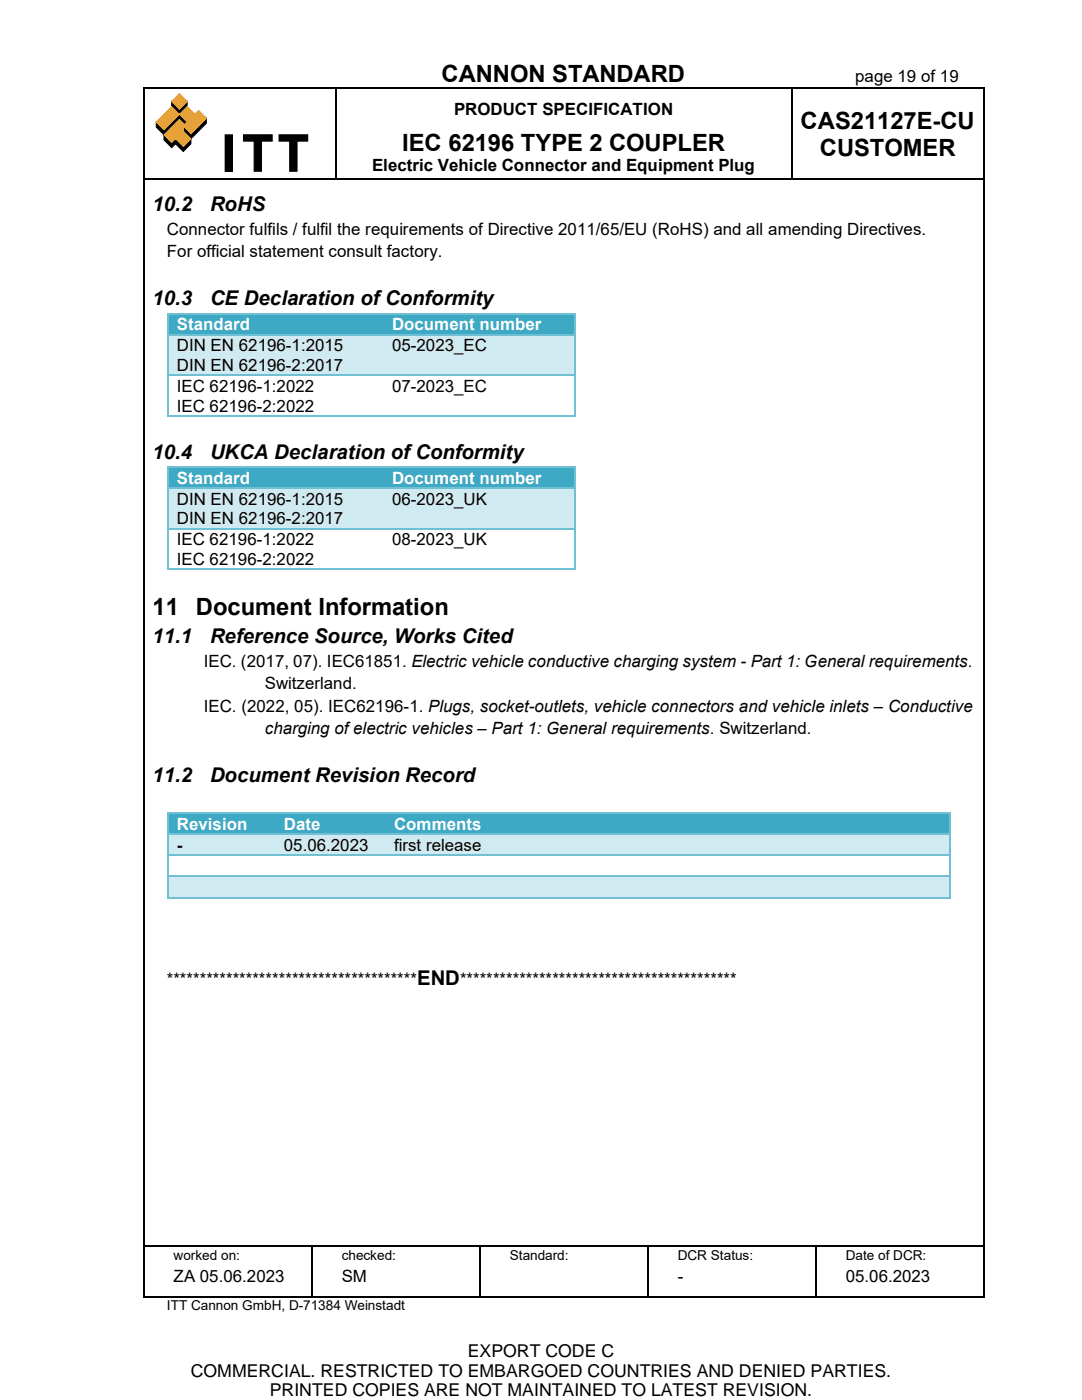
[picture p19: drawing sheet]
<svg xmlns="http://www.w3.org/2000/svg" width="216mm" height="279mm" viewBox="0 0 216 279" stroke-linecap="round" stroke-linejoin="round" font-family="sans-serif">
<defs><g id="words">
<g font-size="4.7">
<text x="88.1" y="16.4">CANNON STANDARD</text>
<text x="159.8" y="25.7">CAS21127E-CU</text>
<text x="80.3" y="30">IEC 62196 TYPE 2 COUPLER</text>
<text x="163.6" y="31.1">CUSTOMER</text>
<text x="30.4" y="122.7">11</text>
<text x="39.1" y="122.7">Document Information</text>
</g>
<g font-size="4.1">
<text x="30.4" y="42.1">10.2</text>
<text x="41.9" y="42.1">RoHS</text>
<text x="30.4" y="60.9">10.3</text>
<text x="41.9" y="60.9">CE Declaration of Conformity</text>
<text x="30.4" y="91.5">10.4</text>
<text x="41.9" y="91.5">UKCA Declaration of Conformity</text>
<text x="30.4" y="128.4">11.1</text>
<text x="41.9" y="128.4">Reference Source, Works Cited</text>
<text x="30.4" y="156">11.2</text>
<text x="41.9" y="156">Document Revision Record</text>
<text x="83.2" y="196.5">END</text>
</g>
<g font-size="3.5">
<text x="38.1" y="274.7">COMMERCIAL. RESTRICTED TO EMBARGOED COUNTRIES AND DENIED PARTIES.</text>
<text x="93.3" y="270.8">EXPORT CODE C</text>
<text x="53.8" y="278.7">PRINTED COPIES ARE NOT MAINTAINED TO LATEST REVISION.</text>
</g>
<g font-size="3.4">
<text x="170.7" y="16.4">page 19 of 19</text>
<text x="90.6" y="22.9">PRODUCT SPECIFICATION</text>
<text x="74.3" y="34.2">Electric Vehicle Connector and Equipment Plug</text>
<text x="33.3" y="46.8">Connector fulfils / fulfil the requirements of Directive 2011/65/EU (RoHS) and all amending Directives.</text>
<text x="33.3" y="51.3">For official statement consult factory.</text>
<text x="35.3" y="70.1">DIN EN 62196-1:2015</text>
<text x="78.2" y="70.1">05-2023_EC</text>
<text x="35.3" y="74">DIN EN 62196-2:2017</text>
<text x="35.3" y="78.2">IEC 62196-1:2022</text>
<text x="35.3" y="82.1">IEC 62196-2:2022</text>
<text x="78.2" y="78.2">07-2023_EC</text>
<text x="35.3" y="100.7">DIN EN 62196-1:2015</text>
<text x="78.2" y="100.7">06-2023_UK</text>
<text x="35.3" y="104.6">DIN EN 62196-2:2017</text>
<text x="35.3" y="108.9">IEC 62196-1:2022</text>
<text x="35.3" y="112.7">IEC 62196-2:2022</text>
<text x="78.2" y="108.9">08-2023_UK</text>
<text x="40.7" y="133.1">IEC. (2017, 07). IEC61851. Electric vehicle conductive charging system - Part 1: General requirements.</text>
<text x="52.9" y="137.5">Switzerland.</text>
<text x="40.7" y="142">IEC. (2022, 05). IEC62196-1. Plugs, socket-outlets, vehicle connectors and vehicle inlets – Conductive</text>
<text x="52.9" y="146.5">charging of electric vehicles – Part 1: General requirements. Switzerland.</text>
<text x="35.3" y="169.8">-</text>
<text x="56.7" y="169.8">05.06.2023</text>
<text x="78.6" y="169.8">first release</text>
<text x="33.3" y="196.5">**************************************</text>
<text x="91.8" y="196.5">******************************************</text>
<text x="34.6" y="255.8">ZA 05.06.2023</text>
<text x="68.2" y="255.8">SM</text>
<text x="135.2" y="255.8">-</text>
<text x="168.8" y="255.8">05.06.2023</text>
</g>
<g font-size="3.4" fill="#fff">
<text x="35.3" y="65.9">Standard</text>
<text x="78.2" y="65.9">Document number</text>
<text x="35.3" y="96.5">Standard</text>
<text x="78.2" y="96.5">Document number</text>
<text x="35.3" y="165.6">Revision</text>
<text x="56.7" y="165.6">Date</text>
<text x="78.6" y="165.6">Comments</text>
</g>
<g font-size="2.7">
<text x="34.6" y="251.4">worked on:</text>
<text x="68.2" y="251.4">checked:</text>
<text x="101.7" y="251.4">Standard:</text>
<text x="135.2" y="251.4">DCR Status:</text>
<text x="168.8" y="251.4">Date of DCR:</text>
<text x="33.3" y="261.5">ITT Cannon GmbH, D-71384 Weinstadt</text>
</g>
</g></defs>
<g fill="#000">
<path d="M28.5 17.4h.3v.3h-.3zM66.8 17.4h.3v.3h-.3zM157.9 17.4h.2v.3h-.2zM196.2 17.4h.3v.3h-.3zM28.5 35.7h.3v.2h-.3zM31.2 24.4l1.5 1.5 3.1-3.1 1.5 1.6-.5 .5-1-1.1-3.1 3.1-1.5-1.5zM34.3 20.3l1.5 1.5 1.5-1.5v1l-1.5 1.5-1.5-1.5zM32.7 26.9l1.6 1.6 .7-.8 1.6 1.5 1.5-1.5v1l-1.5 1.5-1.6-1.5-.7 .8-1.6-1.6zM36.6 25.1l1.5 1.6 3.1-3.1v1l-3.1 3.1-1.5-1.6zM66.8 35.7h.3v.2h-.3zM157.9 35.7h.2v.2h-.2zM196.2 35.7h.3v.2h-.3z"/>
<path d="M28.5 248.6h.3v.2h-.3zM28.5 258.7h.3v.3h-.3zM62.1 248.6h.2v.2h-.2zM62.1 258.7h.2v.3h-.2zM95.6 248.6h.3v.2h-.3zM95.6 258.7h.3v.3h-.3zM129.2 248.6h.2v.2h-.2zM129.2 258.7h.2v.3h-.2zM162.7 248.6h.2v.2h-.2zM162.7 258.7h.2v.3h-.2zM196.2 248.6h.3v.2h-.3zM196.2 258.7h.3v.3h-.3z"/>
</g>
<g fill="none" stroke="#000" stroke-width=".24">
<path d="M28.6 17.7v18M28.8 17.6h38M67 17.7v18M67.1 17.6h90.8M158 17.7v18M158.1 17.6h38.1M196.3 17.7v18M28.6 35.9v212.7M28.8 35.8h38M67.1 35.8h90.8M158.1 35.8h38.1M196.3 35.9v212.7"/>
<path d="M28.6 248.8v9.9M28.8 248.7h33.3M28.8 258.9h33.3M62.2 248.8v9.9M62.3 248.7h33.3M62.3 258.9h33.3M95.7 248.8v9.9M95.9 248.7h33.3M95.9 258.9h33.3M129.3 248.8v9.9M129.4 248.7h33.3M129.4 258.9h33.3"/>
<path d="M162.8 248.8v9.9M162.9 248.7h33.3M162.9 258.9h33.3M196.3 248.8v9.9"/>
</g>
<path d="M31.2 24.4l1.5 1.5 3.1-3.1 1.5 1.6-.5 .5-1-1.1-3.1 3.1-1.5-1.5zM32.7 26.9l1.6 1.6 .7-.8 1.6 1.5 1.5-1.5v1l-1.5 1.5-1.6-1.5-.7 .8-1.6-1.6zM34.3 20.3l1.5 1.5 1.5-1.5v1l-1.5 1.5-1.5-1.5zM36.6 25.1l1.5 1.6 3.1-3.1v1l-3.1 3.1-1.5-1.6z" fill="none" stroke="#000" stroke-width=".2"/>
<path d="M37.3 21.3l1.6 1.5 .7-.8 1.6 1.6-3.1 3.1-1.5-1.6v1l1.5 1.6-1.5 1.5-1.6-1.5-.7 .8-1.6-1.6 3.1-3.1 1 1.1 .5-.5-1.5-1.6z" fill="#f9a21b"/>
<path d="M37.3 21.3l1.6 1.5 .7-.8 1.6 1.6-3.1 3.1-1.5-1.6v1l1.5 1.6-1.5 1.5-1.6-1.5-.7 .8-1.6-1.6 3.1-3.1 1 1.1 .5-.5-1.5-1.6z" fill="none" stroke="#f9a21b" stroke-width=".2"/>
<path d="M34.3 21.3l1.5 1.5-3.1 3.1-1.5-1.5z" fill="#f9a21b"/>
<path d="M34.3 21.3l1.5 1.5-3.1 3.1-1.5-1.5z" fill="none" stroke="#f9a21b" stroke-width=".2"/>
<path d="M35.8 18.7l1.5 1.6-1.5 1.5-1.5-1.5z" fill="#f9a21b"/>
<path d="M35.8 18.7l1.5 1.6-1.5 1.5-1.5-1.5z" fill="none" stroke="#f9a21b" stroke-width=".2"/>
<path d="M44.9 26.9h1.5v7.3h-1.5zM48.6 26.9h5.7v1.3h-2.1v6h-1.5v-6h-2.1zM55.7 26.9h5.7v1.3h-2.1v6h-1.5v-6h-2.1z" fill="#000"/>
<path d="M44.9 26.9h1.5v7.3h-1.5zM48.6 26.9h5.7v1.3h-2.1v6h-1.5v-6h-2.1zM55.7 26.9h5.7v1.3h-2.1v6h-1.5v-6h-2.1z" fill="none" stroke="#000" stroke-width=".2"/>
<g fill="#3da9c4">
<path d="M33.6 62.8h42.8v3.9h-42.8z" fill-rule="evenodd"/>
<path d="M76.4 62.8h38.2v3.9h-38.2z" fill-rule="evenodd"/>
</g>
<g fill="#3da9c4">
<path d="M35.3 62.8h39.3v3.9h-39.3z"/>
<path d="M78.2 62.8h34.7v3.9h-34.7z"/>
</g>
<path d="M33.4 62.4h.3v.4h-.3z" fill="#71bfd3"/>
<path d="M33.7 62.6h42.7" fill="none" stroke="#71bfd3" stroke-width=".32"/>
<path d="M76.4 62.4h.3v.4h-.3z" fill="#71bfd3"/>
<path d="M76.7 62.6h37.9" fill="none" stroke="#71bfd3" stroke-width=".32"/>
<path d="M114.6 62.4h.3v.4h-.3z" fill="#71bfd3"/>
<path d="M33.5 62.8v3.9M114.7 62.8v3.9" fill="none" stroke="#71bfd3" stroke-width=".32"/>
<g fill="#d0eaf2">
<path d="M33.6 67h42.8v7.8h-42.8z" fill-rule="evenodd"/>
<path d="M76.4 67h38.2v7.8h-38.2z" fill-rule="evenodd"/>
</g>
<g fill="#d0eaf2">
<path d="M35.3 67h39.3v3.9h-39.3z"/>
<path d="M35.3 70.9h39.3v3.9h-39.3z"/>
<path d="M78.2 67h34.7v3.9h-34.7z"/>
</g>
<path d="M33.4 66.7h.3v.3h-.3z" fill="#71bfd3"/>
<path d="M33.7 66.8h42.7" fill="none" stroke="#71bfd3" stroke-width=".32"/>
<path d="M76.4 66.7h.3v.3h-.3z" fill="#71bfd3"/>
<path d="M76.7 66.8h37.9" fill="none" stroke="#71bfd3" stroke-width=".32"/>
<path d="M114.6 66.7h.3v.3h-.3z" fill="#71bfd3"/>
<path d="M33.5 67v7.8M114.7 67v7.8" fill="none" stroke="#71bfd3" stroke-width=".32"/>
<path d="M33.4 74.8h.3v.3h-.3z" fill="#71bfd3"/>
<path d="M33.7 74.9h42.7" fill="none" stroke="#71bfd3" stroke-width=".32"/>
<path d="M76.4 74.8h.3v.3h-.3z" fill="#71bfd3"/>
<path d="M76.7 74.9h37.9" fill="none" stroke="#71bfd3" stroke-width=".32"/>
<path d="M114.6 74.8h.3v.3h-.3z" fill="#71bfd3"/>
<path d="M33.5 75.1v7.8" fill="none" stroke="#71bfd3" stroke-width=".32"/>
<path d="M33.4 82.9h.3v.3h-.3z" fill="#71bfd3"/>
<path d="M33.7 83.1h42.7" fill="none" stroke="#71bfd3" stroke-width=".32"/>
<path d="M76.2 82.9h.3v.3h-.3z" fill="#71bfd3"/>
<path d="M114.7 75.1v7.8M76.5 83.1h38.1" fill="none" stroke="#71bfd3" stroke-width=".32"/>
<path d="M114.6 82.9h.3v.3h-.3z" fill="#71bfd3"/>
<g fill="#3da9c4">
<path d="M33.6 93.4h42.8v3.9h-42.8z" fill-rule="evenodd"/>
<path d="M76.4 93.4h38.2v3.9h-38.2z" fill-rule="evenodd"/>
</g>
<g fill="#3da9c4">
<path d="M35.3 93.4h39.3v3.9h-39.3z"/>
<path d="M78.2 93.4h34.7v3.9h-34.7z"/>
</g>
<path d="M33.4 93h.3v.4h-.3z" fill="#71bfd3"/>
<path d="M33.7 93.2h42.7" fill="none" stroke="#71bfd3" stroke-width=".32"/>
<path d="M76.4 93h.3v.4h-.3z" fill="#71bfd3"/>
<path d="M76.7 93.2h37.9" fill="none" stroke="#71bfd3" stroke-width=".32"/>
<path d="M114.6 93h.3v.4h-.3z" fill="#71bfd3"/>
<path d="M33.5 93.4v3.9M114.7 93.4v3.9" fill="none" stroke="#71bfd3" stroke-width=".32"/>
<g fill="#d0eaf2">
<path d="M33.6 97.6h42.8v7.8h-42.8z" fill-rule="evenodd"/>
<path d="M76.4 97.6h38.2v7.8h-38.2z" fill-rule="evenodd"/>
</g>
<g fill="#d0eaf2">
<path d="M35.3 97.6h39.3v3.9h-39.3z"/>
<path d="M35.3 101.5h39.3v3.9h-39.3z"/>
<path d="M78.2 97.6h34.7v3.9h-34.7z"/>
</g>
<path d="M33.4 97.3h.3v.3h-.3z" fill="#71bfd3"/>
<path d="M33.7 97.4h42.7" fill="none" stroke="#71bfd3" stroke-width=".32"/>
<path d="M76.4 97.3h.3v.3h-.3z" fill="#71bfd3"/>
<path d="M76.7 97.4h37.9" fill="none" stroke="#71bfd3" stroke-width=".32"/>
<path d="M114.6 97.3h.3v.3h-.3z" fill="#71bfd3"/>
<path d="M33.5 97.6v7.8M114.7 97.6v7.8" fill="none" stroke="#71bfd3" stroke-width=".32"/>
<path d="M33.4 105.4h.3v.3h-.3z" fill="#71bfd3"/>
<path d="M33.7 105.5h42.7" fill="none" stroke="#71bfd3" stroke-width=".32"/>
<path d="M76.4 105.4h.3v.3h-.3z" fill="#71bfd3"/>
<path d="M76.7 105.5h37.9" fill="none" stroke="#71bfd3" stroke-width=".32"/>
<path d="M114.6 105.4h.3v.3h-.3z" fill="#71bfd3"/>
<path d="M33.5 105.7v7.8" fill="none" stroke="#71bfd3" stroke-width=".32"/>
<path d="M33.4 113.5h.3v.3h-.3z" fill="#71bfd3"/>
<path d="M33.7 113.6h42.7" fill="none" stroke="#71bfd3" stroke-width=".32"/>
<path d="M76.2 113.5h.3v.3h-.3z" fill="#71bfd3"/>
<path d="M76.5 113.6h38.1M114.7 105.7v7.8" fill="none" stroke="#71bfd3" stroke-width=".32"/>
<path d="M114.6 113.5h.3v.3h-.3z" fill="#71bfd3"/>
<g fill="#3da9c4">
<path d="M33.6 162.4h21.2v3.9h-21.2z" fill-rule="evenodd"/>
<path d="M54.8 162.4h22v3.9h-22z" fill-rule="evenodd"/>
<path d="M76.8 162.4h112.6v3.9h-112.6z" fill-rule="evenodd"/>
</g>
<g fill="#3da9c4">
<path d="M35.3 162.4h17.7v3.9h-17.7z"/>
<path d="M56.7 162.4h18.3v3.9h-18.3z"/>
<path d="M78.6 162.4h109.1v3.9h-109.1z"/>
</g>
<path d="M33.4 162.1h.3v.3h-.3z" fill="#71bfd3"/>
<path d="M33.7 162.3h21.1" fill="none" stroke="#71bfd3" stroke-width=".32"/>
<path d="M54.8 162.1h.4v.3h-.4z" fill="#71bfd3"/>
<path d="M55.2 162.3h21.6" fill="none" stroke="#71bfd3" stroke-width=".32"/>
<path d="M76.8 162.1h.3v.3h-.3z" fill="#71bfd3"/>
<path d="M77.1 162.3h112.3" fill="none" stroke="#71bfd3" stroke-width=".32"/>
<path d="M189.4 162.1h.3v.3h-.3z" fill="#71bfd3"/>
<path d="M33.5 162.4v3.9M189.6 162.4v3.9" fill="none" stroke="#71bfd3" stroke-width=".32"/>
<g fill="#d0eaf2">
<path d="M33.6 166.6h21.2v3.9h-21.2z" fill-rule="evenodd"/>
<path d="M54.8 166.6h22v3.9h-22z" fill-rule="evenodd"/>
<path d="M76.8 166.6h112.6v3.9h-112.6z" fill-rule="evenodd"/>
</g>
<g fill="#d0eaf2">
<path d="M35.3 166.6h17.7v3.9h-17.7z"/>
<path d="M56.7 166.6h18.3v3.9h-18.3z"/>
<path d="M78.6 166.6h109.1v3.9h-109.1z"/>
</g>
<path d="M33.4 166.3h.3v.3h-.3z" fill="#71bfd3"/>
<path d="M33.7 166.5h21.1" fill="none" stroke="#71bfd3" stroke-width=".32"/>
<path d="M54.8 166.3h.4v.3h-.4z" fill="#71bfd3"/>
<path d="M55.2 166.5h21.6" fill="none" stroke="#71bfd3" stroke-width=".32"/>
<path d="M76.8 166.3h.3v.3h-.3z" fill="#71bfd3"/>
<path d="M77.1 166.5h112.3" fill="none" stroke="#71bfd3" stroke-width=".32"/>
<path d="M189.4 166.3h.3v.3h-.3z" fill="#71bfd3"/>
<path d="M33.5 166.6v3.9M189.6 166.6v3.9" fill="none" stroke="#71bfd3" stroke-width=".32"/>
<path d="M33.4 170.5h.3v.3h-.3z" fill="#71bfd3"/>
<path d="M33.7 170.7h21.1" fill="none" stroke="#71bfd3" stroke-width=".32"/>
<path d="M54.8 170.5h.4v.3h-.4z" fill="#71bfd3"/>
<path d="M55.2 170.7h21.6" fill="none" stroke="#71bfd3" stroke-width=".32"/>
<path d="M76.8 170.5h.3v.3h-.3z" fill="#71bfd3"/>
<path d="M77.1 170.7h112.3" fill="none" stroke="#71bfd3" stroke-width=".32"/>
<path d="M189.4 170.5h.3v.3h-.3z" fill="#71bfd3"/>
<path d="M33.5 170.8v3.9M189.6 170.8v3.9" fill="none" stroke="#71bfd3" stroke-width=".32"/>
<g fill="#d0eaf2">
<path d="M33.6 175.1h21.2v3.9h-21.2z" fill-rule="evenodd"/>
<path d="M54.8 175.1h22v3.9h-22z" fill-rule="evenodd"/>
<path d="M76.8 175.1h112.6v3.9h-112.6z" fill-rule="evenodd"/>
</g>
<g fill="#d0eaf2">
<path d="M35.3 175.1h17.7v3.9h-17.7z"/>
<path d="M56.7 175.1h18.3v3.9h-18.3z"/>
<path d="M78.6 175.1h109.1v3.9h-109.1z"/>
</g>
<path d="M33.4 174.7h.3v.4h-.3z" fill="#71bfd3"/>
<path d="M33.7 174.9h21.1" fill="none" stroke="#71bfd3" stroke-width=".32"/>
<path d="M54.8 174.7h.4v.4h-.4z" fill="#71bfd3"/>
<path d="M55.2 174.9h21.6" fill="none" stroke="#71bfd3" stroke-width=".32"/>
<path d="M76.8 174.7h.3v.4h-.3z" fill="#71bfd3"/>
<path d="M77.1 174.9h112.3" fill="none" stroke="#71bfd3" stroke-width=".32"/>
<path d="M189.4 174.7h.3v.4h-.3z" fill="#71bfd3"/>
<path d="M33.5 175.1v3.9" fill="none" stroke="#71bfd3" stroke-width=".32"/>
<path d="M33.4 179h.3v.3h-.3z" fill="#71bfd3"/>
<path d="M33.7 179.2h21.1" fill="none" stroke="#71bfd3" stroke-width=".32"/>
<path d="M54.6 179h.3v.3h-.3z" fill="#71bfd3"/>
<path d="M54.9 179.2h21.9" fill="none" stroke="#71bfd3" stroke-width=".32"/>
<path d="M76.6 179h.3v.3h-.3z" fill="#71bfd3"/>
<path d="M76.9 179.2h112.5M189.6 175.1v3.9" fill="none" stroke="#71bfd3" stroke-width=".32"/>
<path d="M189.4 179h.3v.3h-.3z" fill="#71bfd3"/>
<use href="#words"/>
</svg>
